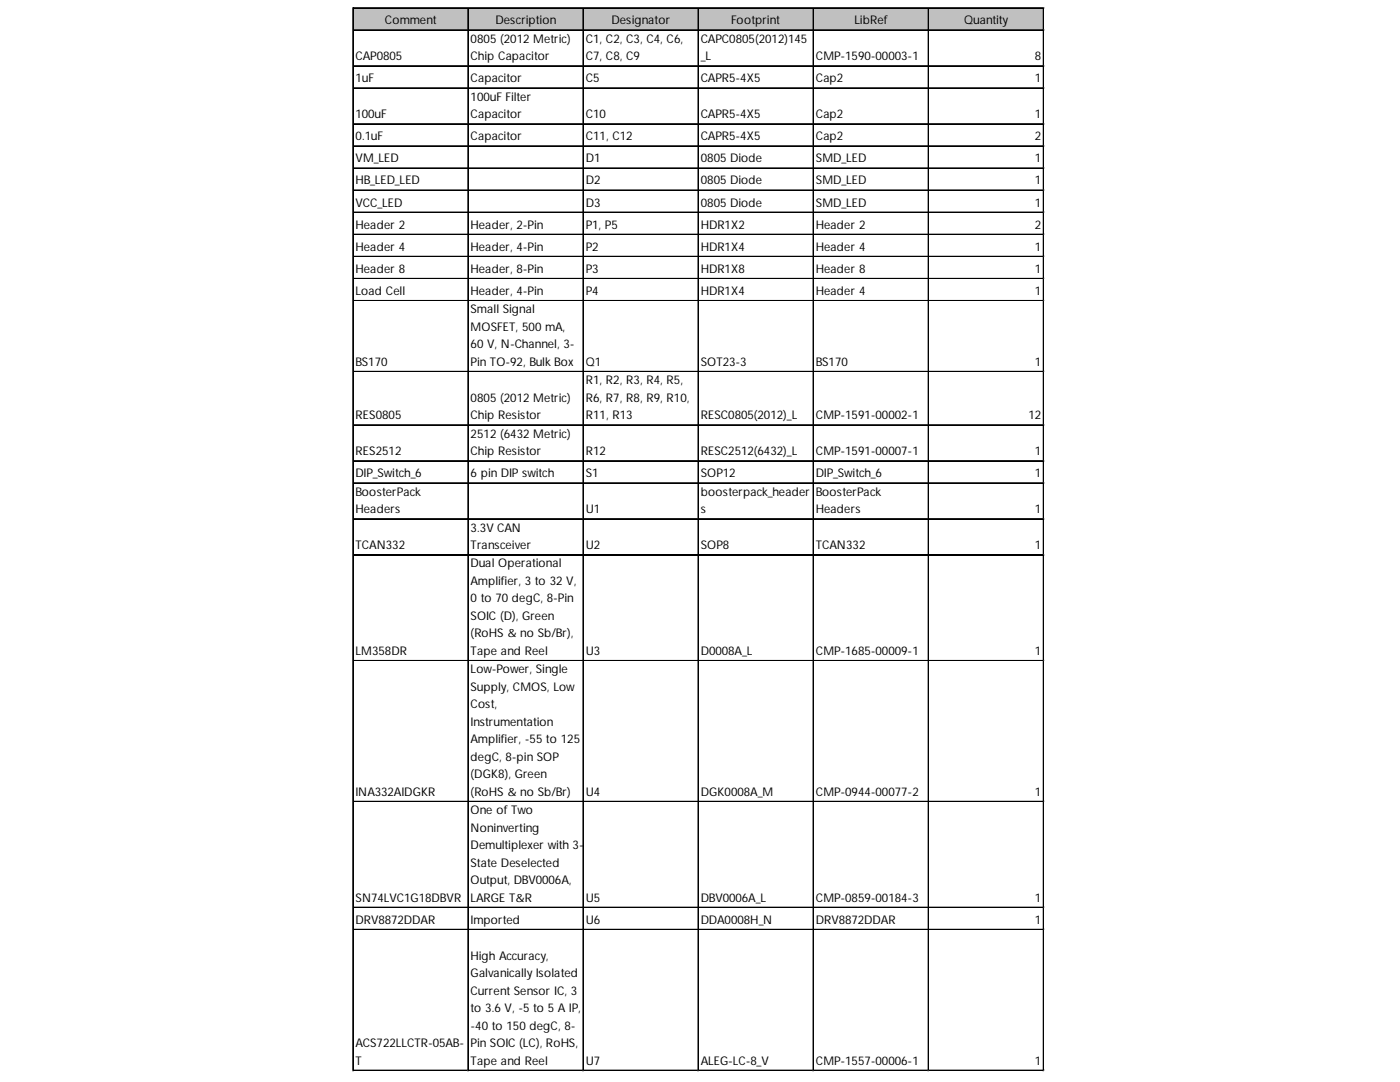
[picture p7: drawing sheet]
<svg xmlns="http://www.w3.org/2000/svg" width="279mm" height="216mm" viewBox="0 0 279 216" stroke-linecap="round" stroke-linejoin="round" font-family="sans-serif">
<defs><g id="words">
<g font-size="2.4">
<text x="76.8" y="4.8">Comment</text>
<text x="98.9" y="4.8">Description</text>
<text x="122" y="4.8">Designator</text>
<text x="145.9" y="4.8">Footprint</text>
<text x="170.5" y="4.8">LibRef</text>
<text x="192.4" y="4.8">Quantity</text>
<text x="93.9" y="8.5">0805(2012Metric)</text>
<text x="116.9" y="8.5">C1, C2, C3, C4, C6,</text>
<text x="139.9" y="8.5">CAPC0805(2012)145</text>
<text x="71" y="12">CAP0805</text>
<text x="71" y="16.4">1uF</text>
<text x="93.9" y="12">Chip Capacitor</text>
<text x="93.9" y="16.4">Capacitor</text>
<text x="116.9" y="12">C7, C8, C9</text>
<text x="116.9" y="16.4">C5</text>
<text x="139.9" y="12">_L</text>
<text x="139.9" y="16.4">CAPR5-4X5</text>
<text x="162.8" y="12">CMP-1590-00003-1</text>
<text x="162.8" y="16.4">Cap2</text>
<text x="206.5" y="12">8</text>
<text x="206.5" y="16.4">1</text>
<text x="71" y="23.6">100uF</text>
<text x="93.9" y="20.1">100uFFilter</text>
<text x="93.9" y="23.6">Capacitor</text>
<text x="116.9" y="23.6">C10</text>
<text x="139.9" y="23.6">CAPR5-4X5</text>
<text x="162.8" y="23.6">Cap2</text>
<text x="206.5" y="23.6">1</text>
<text x="71" y="28">0.1uF</text>
<text x="93.9" y="28">Capacitor</text>
<text x="116.9" y="28">C11, C12</text>
<text x="139.9" y="28">CAPR5-4X5</text>
<text x="162.8" y="28">Cap2</text>
<text x="206.5" y="28">2</text>
<text x="71" y="32.4">VM_LED</text>
<text x="116.9" y="32.4">D1</text>
<text x="139.9" y="32.4">0805Diode</text>
<text x="162.8" y="32.4">SMD_LED</text>
<text x="206.5" y="32.4">1</text>
<text x="71" y="36.8">HB_LED_LED</text>
<text x="71" y="41.2">VCC_LED</text>
<text x="116.9" y="36.8">D2</text>
<text x="116.9" y="41.2">D3</text>
<text x="139.9" y="36.8">0805Diode</text>
<text x="139.9" y="41.2">0805Diode</text>
<text x="162.8" y="36.8">SMD_LED</text>
<text x="162.8" y="41.2">SMD_LED</text>
<text x="206.5" y="36.8">1</text>
<text x="206.5" y="41.2">1</text>
<text x="71" y="45.6">Header2</text>
<text x="93.9" y="45.6">Header, 2-Pin</text>
<text x="116.9" y="45.6">P1, P5</text>
<text x="139.9" y="45.6">HDR1X2</text>
<text x="162.8" y="45.6">Header2</text>
<text x="206.5" y="45.6">2</text>
<text x="71" y="50">Header4</text>
<text x="93.9" y="50">Header, 4-Pin</text>
<text x="116.9" y="50">P2</text>
<text x="139.9" y="50">HDR1X4</text>
<text x="162.8" y="50">Header4</text>
<text x="206.5" y="50">1</text>
<text x="71" y="54.4">Header8</text>
<text x="71" y="58.9">Load Cell</text>
<text x="93.9" y="54.4">Header, 8-Pin</text>
<text x="93.9" y="58.9">Header, 4-Pin</text>
<text x="116.9" y="54.4">P3</text>
<text x="116.9" y="58.9">P4</text>
<text x="139.9" y="54.4">HDR1X8</text>
<text x="139.9" y="58.9">HDR1X4</text>
<text x="162.8" y="54.4">Header8</text>
<text x="162.8" y="58.9">Header4</text>
<text x="206.5" y="54.4">1</text>
<text x="206.5" y="58.9">1</text>
<text x="93.9" y="62.5">Small Signal</text>
<text x="93.9" y="66">MOSFET, 500mA,</text>
<text x="93.9" y="69.5">60V, N-Channel, 3-</text>
<text x="71" y="73">BS170</text>
<text x="93.9" y="73">PinTO-92, BulkBox</text>
<text x="116.9" y="73">Q1</text>
<text x="116.9" y="76.7">R1, R2, R3, R4, R5,</text>
<text x="139.9" y="73">SOT23-3</text>
<text x="162.8" y="73">BS170</text>
<text x="206.5" y="73">1</text>
<text x="71" y="83.7">RES0805</text>
<text x="93.9" y="80.2">0805(2012Metric)</text>
<text x="93.9" y="83.7">Chip Resistor</text>
<text x="116.9" y="80.2">R6, R7, R8, R9, R10,</text>
<text x="116.9" y="83.7">R11, R13</text>
<text x="139.9" y="83.7">RESC0805(2012)_L</text>
<text x="162.8" y="83.7">CMP-1591-00002-1</text>
<text x="205.3" y="83.7">12</text>
<text x="93.9" y="87.3">2512(6432Metric)</text>
<text x="71" y="90.8">RES2512</text>
<text x="71" y="95.2">DIP_Swch_6</text>
<text x="78.3" y="95.2">it</text>
<text x="93.9" y="90.8">Chip Resistor</text>
<text x="93.9" y="95.2">6pinDIPswch</text>
<text x="106.9" y="95.2">it</text>
<text x="116.9" y="90.8">R12</text>
<text x="116.9" y="95.2">S1</text>
<text x="139.9" y="90.8">RESC2512(6432)_L</text>
<text x="139.9" y="95.2">SOP12</text>
<text x="162.8" y="90.8">CMP-1591-00007-1</text>
<text x="162.8" y="95.2">DIP_Swch_6</text>
<text x="170.2" y="95.2">it</text>
<text x="206.5" y="90.8">1</text>
<text x="206.5" y="95.2">1</text>
<text x="71" y="98.9">BoosterPack</text>
<text x="139.9" y="98.9">boosterpack_header</text>
<text x="162.8" y="98.9">BoosterPack</text>
<text x="71" y="102.4">Headers</text>
<text x="93.9" y="106.1">3.3VCAN</text>
<text x="116.9" y="102.4">U1</text>
<text x="139.9" y="102.4">s</text>
<text x="162.8" y="102.4">Headers</text>
<text x="206.5" y="102.4">1</text>
<text x="71" y="109.6">TCAN332</text>
<text x="93.9" y="109.6">Transceiver</text>
<text x="93.9" y="113.2">Dual Operational</text>
<text x="116.9" y="109.6">U2</text>
<text x="139.9" y="109.6">SOP8</text>
<text x="162.8" y="109.6">TCAN332</text>
<text x="206.5" y="109.6">1</text>
<text x="93.9" y="116.7">Amplifier, 3to 32V,</text>
<text x="93.9" y="120.2">0to 70degC, 8-Pin</text>
<text x="93.9" y="123.7">SOIC(D), Green</text>
<text x="71" y="130.7">LM358DR</text>
<text x="93.9" y="127.2">(RoHS&amp; no Sb/Br),</text>
<text x="93.9" y="130.7">Tapeand Reel</text>
<text x="116.9" y="130.7">U3</text>
<text x="139.9" y="130.7">D0008A_L</text>
<text x="162.8" y="130.7">CMP-1685-00009-1</text>
<text x="206.5" y="130.7">1</text>
<text x="93.9" y="134.4">Low</text>
<text x="93.9" y="137.8">Supply, CMOS, Low</text>
<text x="98.1" y="134.4">-Powr, Single</text>
<text x="103.5" y="134.4">e</text>
<text x="93.9" y="141.3">Cost,</text>
<text x="93.9" y="144.8">Instrumentation</text>
<text x="93.9" y="148.3">Amplifier, -55to 125</text>
<text x="93.9" y="151.8">degC, 8-pinSOP</text>
<text x="93.9" y="155.3">(DGK8), Green</text>
<text x="71" y="158.8">INA332AIDGKR</text>
<text x="93.9" y="158.8">(RoHS&amp; no Sb/Br)</text>
<text x="116.9" y="158.8">U4</text>
<text x="139.9" y="158.8">DGK0008A_M</text>
<text x="162.8" y="158.8">CMP-0944-00077-2</text>
<text x="206.5" y="158.8">1</text>
<text x="93.9" y="162.5">OneofTw</text>
<text x="93.9" y="166">Noninverting</text>
<text x="104.9" y="162.5">o</text>
<text x="93.9" y="169.4">Demultiplexerwh3-</text>
<text x="93.9" y="172.9">StateDeselected</text>
<text x="111" y="169.4">it</text>
<text x="71" y="179.9">SN74LVC1G18DBVR</text>
<text x="93.9" y="176.4">Output, DBV0006A,</text>
<text x="93.9" y="179.9">LARGET&amp;R</text>
<text x="116.9" y="179.9">U5</text>
<text x="139.9" y="179.9">DBV0006A_L</text>
<text x="162.8" y="179.9">CMP-0859-00184-3</text>
<text x="206.5" y="179.9">1</text>
<text x="71" y="184.3">DRV8872DDAR</text>
<text x="93.9" y="184.3">Imported</text>
<text x="116.9" y="184.3">U6</text>
<text x="139.9" y="184.3">DDA0008H_N</text>
<text x="162.8" y="184.3">DRV8872DDAR</text>
<text x="206.5" y="184.3">1</text>
<text x="93.9" y="191.5">HighAccuracy,</text>
<text x="93.9" y="195">GalvanicallyIsolated</text>
<text x="93.9" y="198.5">CurrentSensorIC, 3</text>
<text x="93.9" y="202">to 3.6V, -5to 5AIP,</text>
<text x="71" y="208.9">ACS722LLCTR-05AB-</text>
<text x="93.9" y="205.5">-40to 150degC, 8-</text>
<text x="93.9" y="208.9">PinSOIC(LC), RoHS,</text>
<text x="71" y="212.4">T</text>
<text x="93.9" y="212.4">Tapeand Reel</text>
<text x="116.9" y="212.4">U7</text>
<text x="139.9" y="212.4">ALEG-LC-8_V</text>
<text x="162.8" y="212.4">CMP-1557-00006-1</text>
<text x="206.5" y="212.4">1</text>
</g>
</g></defs>
<path d="M70.5 1.7h137.9v4.4h-137.9z" fill="#c0c0c0"/>
<g fill="none" stroke="#000" stroke-width=".2">
<path d="M70.4 1.5v212.2M70.5 1.5v212.2M70.6 1.5h137.8M70.6 1.6h137.8M70.6 5.9h137.8M70.6 6h137.8M70.6 13.1h137.8M70.6 13.2h137.8M70.6 17.5h137.8M70.6 17.6h137.8M93.4 1.7v212M93.5 1.7v212"/>
<path d="M116.3 1.7v212M116.4 1.7v212M139.3 1.7v212M139.4 1.7v212M162.3 1.7v212M162.4 1.7v212M185.2 1.7v212M185.3 1.7v212M208.2 1.7v212M208.3 1.7v212M70.6 24.7h137.8M70.6 24.8h137.8"/>
<path d="M70.6 29.1h137.8M70.6 29.2h137.8M70.6 33.5h137.8M70.6 33.6h137.8M70.6 37.9h137.8M70.6 38h137.8M70.6 42.3h137.8M70.6 42.4h137.8M70.6 46.7h137.8M70.6 46.8h137.8M70.6 51.1h137.8M70.6 51.2h137.8"/>
<path d="M70.6 55.5h137.8M70.6 55.6h137.8M70.6 60h137.8M70.6 74.1h137.8M70.6 74.2h137.8M70.6 84.8h137.8M70.6 91.9h137.8M70.6 92h137.8M70.6 96.3h137.8M70.6 96.4h137.8M70.6 103.5h137.8M70.6 103.6h137.8"/>
<path d="M70.6 110.7h137.8M70.6 131.8h137.8M70.6 131.9h137.8M70.6 159.9h137.8M70.6 160h137.8M70.6 181h137.8M70.6 181.1h137.8M70.6 185.4h137.8M70.6 185.5h137.8M70.6 213.5h137.8M70.6 213.6h137.8"/>
</g>
<path d="M70.4 213.7v.1" fill="none" stroke="#d4d4d4" stroke-width=".2"/>
<path d="M70.4 213.7l.2 .1z" fill="#d4d4d4"/>
<path d="M93.4 213.7v.1" fill="none" stroke="#d4d4d4" stroke-width=".2"/>
<path d="M93.4 213.7l.2 .1z" fill="#d4d4d4"/>
<path d="M116.3 213.7v.1" fill="none" stroke="#d4d4d4" stroke-width=".2"/>
<path d="M116.3 213.7l.2 .1z" fill="#d4d4d4"/>
<path d="M139.3 213.7v.1" fill="none" stroke="#d4d4d4" stroke-width=".2"/>
<path d="M139.3 213.7l.2 .1z" fill="#d4d4d4"/>
<path d="M162.3 213.7v.1" fill="none" stroke="#d4d4d4" stroke-width=".2"/>
<path d="M162.3 213.7l.1 .1z" fill="#d4d4d4"/>
<path d="M185.2 213.7v.1" fill="none" stroke="#d4d4d4" stroke-width=".2"/>
<path d="M185.2 213.7l.2 .1z" fill="#d4d4d4"/>
<path d="M208.2 213.7v.1" fill="none" stroke="#d4d4d4" stroke-width=".2"/>
<path d="M208.2 213.7l.2 .1z" fill="#d4d4d4"/>
<path d="M208.4 1.5h.1" fill="none" stroke="#d4d4d4" stroke-width=".2"/>
<path d="M208.4 1.5v.2z" fill="#d4d4d4"/>
<path d="M208.4 5.9h.1" fill="none" stroke="#d4d4d4" stroke-width=".2"/>
<path d="M208.4 5.9v.2z" fill="#d4d4d4"/>
<path d="M208.4 13.1h.1" fill="none" stroke="#d4d4d4" stroke-width=".2"/>
<path d="M208.4 13.1v.2z" fill="#d4d4d4"/>
<path d="M208.4 17.5h.1" fill="none" stroke="#d4d4d4" stroke-width=".2"/>
<path d="M208.4 17.5v.2z" fill="#d4d4d4"/>
<path d="M208.4 24.7h.1" fill="none" stroke="#d4d4d4" stroke-width=".2"/>
<path d="M208.4 24.7v.2z" fill="#d4d4d4"/>
<path d="M208.4 29.1h.1" fill="none" stroke="#d4d4d4" stroke-width=".2"/>
<path d="M208.4 29.1v.2z" fill="#d4d4d4"/>
<path d="M208.4 33.5h.1" fill="none" stroke="#d4d4d4" stroke-width=".2"/>
<path d="M208.4 33.5v.2z" fill="#d4d4d4"/>
<path d="M208.4 37.9h.1" fill="none" stroke="#d4d4d4" stroke-width=".2"/>
<path d="M208.4 37.9v.2z" fill="#d4d4d4"/>
<path d="M208.4 42.3h.1" fill="none" stroke="#d4d4d4" stroke-width=".2"/>
<path d="M208.4 42.3v.2z" fill="#d4d4d4"/>
<path d="M208.4 46.7h.1" fill="none" stroke="#d4d4d4" stroke-width=".2"/>
<path d="M208.4 46.7v.2z" fill="#d4d4d4"/>
<path d="M208.4 51.1h.1" fill="none" stroke="#d4d4d4" stroke-width=".2"/>
<path d="M208.4 51.1v.2z" fill="#d4d4d4"/>
<path d="M208.4 55.5h.1" fill="none" stroke="#d4d4d4" stroke-width=".2"/>
<path d="M208.4 55.5v.2z" fill="#d4d4d4"/>
<path d="M208.4 60h.1" fill="none" stroke="#d4d4d4" stroke-width=".2"/>
<path d="M208.4 60v.1z" fill="#d4d4d4"/>
<path d="M208.4 74.1h.1" fill="none" stroke="#d4d4d4" stroke-width=".2"/>
<path d="M208.4 74.1v.2z" fill="#d4d4d4"/>
<path d="M208.4 84.8h.1" fill="none" stroke="#d4d4d4" stroke-width=".2"/>
<path d="M208.4 84.8v.1z" fill="#d4d4d4"/>
<path d="M208.4 91.9h.1" fill="none" stroke="#d4d4d4" stroke-width=".2"/>
<path d="M208.4 91.9v.2z" fill="#d4d4d4"/>
<path d="M208.4 96.3h.1" fill="none" stroke="#d4d4d4" stroke-width=".2"/>
<path d="M208.4 96.3v.2z" fill="#d4d4d4"/>
<path d="M208.4 103.5h.1" fill="none" stroke="#d4d4d4" stroke-width=".2"/>
<path d="M208.4 103.5v.2z" fill="#d4d4d4"/>
<path d="M208.4 110.7h.1" fill="none" stroke="#d4d4d4" stroke-width=".2"/>
<path d="M208.4 110.7v.1z" fill="#d4d4d4"/>
<path d="M208.4 131.8h.1" fill="none" stroke="#d4d4d4" stroke-width=".2"/>
<path d="M208.4 131.8v.2z" fill="#d4d4d4"/>
<path d="M208.4 159.9h.1" fill="none" stroke="#d4d4d4" stroke-width=".2"/>
<path d="M208.4 159.9v.2z" fill="#d4d4d4"/>
<path d="M208.4 181h.1" fill="none" stroke="#d4d4d4" stroke-width=".2"/>
<path d="M208.4 181v.2z" fill="#d4d4d4"/>
<path d="M208.4 185.4h.1" fill="none" stroke="#d4d4d4" stroke-width=".2"/>
<path d="M208.4 185.4v.2z" fill="#d4d4d4"/>
<path d="M208.4 213.5h.1" fill="none" stroke="#d4d4d4" stroke-width=".2"/>
<path d="M208.4 213.5v.2z" fill="#d4d4d4"/>
<use href="#words"/>
</svg>
